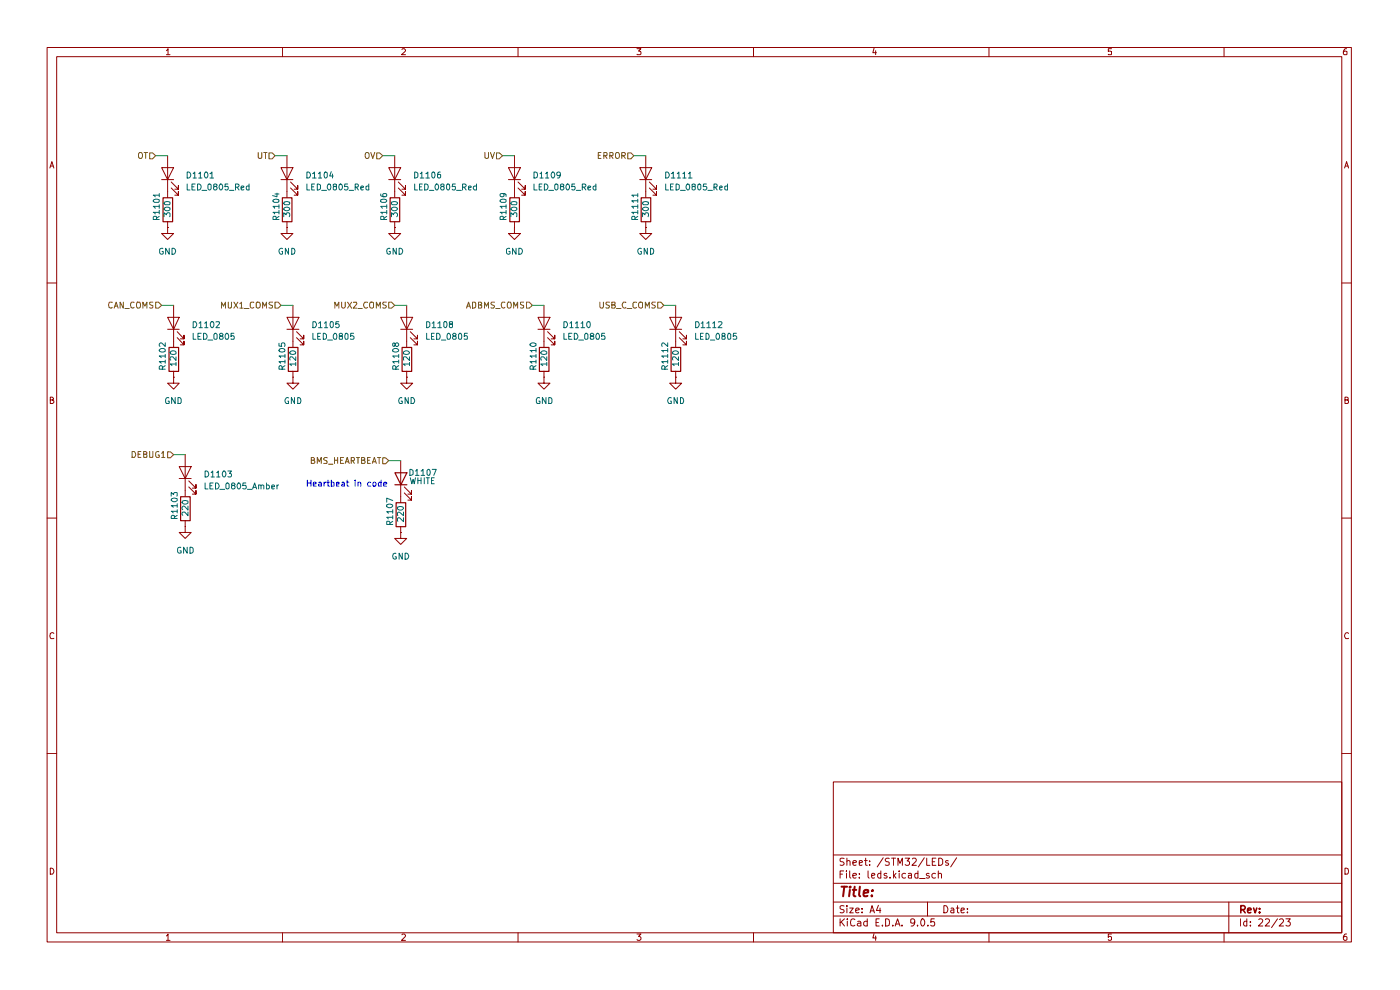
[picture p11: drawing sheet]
<svg xmlns="http://www.w3.org/2000/svg" width="297mm" height="210mm" viewBox="0 0 297 210" stroke-linecap="round" stroke-linejoin="round" font-family="sans-serif">
<g fill="none" stroke="#910000" stroke-width=".21">
<path d="M10 10.1h276.7v189.7h-276.7zM12 12h272.6v185.9h-272.6zM35.3 10.8l.3-.5v1.3M35.3 11.6h.8M59.9 10.1v1.9M85.3 10.5l.1-.2h.4l.2 .5-.8 .8h.8M109.9 10.1v1.9M135.1 10.3h.9l-.5 .5 .4 .1 .1 .5-.2 .2-.7-.1M159.9 10.1v1.9M185.4 10.2l-.2 1h.7M185.8 10.8v.8M209.8 10.1v1.9"/>
<path d="M235.8 10.3h-.7v.6h.7v.6h-.7M259.7 10.1v1.9M285.7 10.3l-.5 .1-.1 .3-.1 .7 .2 .2 .5-.1v-.6l-.5-.1-.2 .3M10.6 35.6l.4-1.3 .4 1.3M10.7 35.2h.6M285.2 35.6l.5-1.3 .4 1.3M285.4 35.2h.6M10 60h2M284.6 60h2.1M10.7 84.8h.5l.1-.3-.2-.3h-.4v1.4h.5l.2-.3v-.2l-.3-.3M285.3 84.8h.6l.1-.4-.7-.2v1.4h.5l.2-.1 .1-.4-.4-.3M10 109.9h2"/>
<path d="M284.6 109.9h2.1M11.4 134.4l-.2-.2-.5 .2-.1 .4 .2 .7 .6-.1M286.1 134.4a.58 .58 0 0 0-.8 .1 .58 .58 0 0 0 .1 .8l.1 .2 .6-.1M10 159.9h2M284.6 159.9h2.1M176.8 165.9h107.8v32h-107.8zM10.7 184.1a.71 .71 0 0 1 .7 .5 .71 .71 0 0 1-.2 .8h-.5zM35.3 198.5l.3-.4v1.4M35.3 199.5h.8M59.9 197.9v1.9M85.3 198.3l.1-.2h.4l.2 .4-.8 1h.8M109.9 197.9v1.9"/>
<path d="M135.1 198.1h.9l-.5 .5h.2l.3 .3v.3l-.3 .3h-.4l-.2-.2M159.9 197.9v1.9M176.8 194.3h107.8M176.8 191.3h107.8M176.8 187.4h107.8M176.8 181.4h107.8M178.2 194.9v1.5M178.2 185.4h.5M178.5 195.6l.7 .8M179 184.7h-.8v1.6M179.1 192.2a.64 .64 0 0 0-.9 .1v.4l.7 .3 .2 .4a.6 .6 0 0 1-.9 .1M179.1 182.1a.64 .64 0 0 0-.9 .1v.4l.7 .3 .2 .4a.6 .6 0 0 1-.9 .2"/>
<path d="M179.2 194.9l-1 .8M179.6 184.7v.2M179.6 185.3v1M179.7 192.1v.2M179.7 182.7v-.1a.36 .36 0 0 1 .6 .2v.8M179.7 182v1.6M179.7 192.6v1M179.7 194.9v.2M179.7 195.4v1M180.3 192.6h.7l-.7 1h.7M180.3 184.7v1.3l.2 .3M180.9 185.8l.8-.2-.1-.3h-.4l-.3 .1 .1 .8h.6"/>
<path d="M180.9 183l.8-.1-.1-.3-.4-.1-.3 .3 .1 .7h.6M181.4 195.1a.59 .59 0 0 0-.8-.1 .59 .59 0 0 0-.2 .7l.1 .6 .4 .1 .5-.1M181.5 193.1l.8-.1-.1-.3-.4-.1-.3 .3v.6l.3 .1 .4-.1M181.9 195.5h.6l.1 .9M182.3 186.1v.2M182.3 185.3v.1M182.3 183l.7-.1-.2-.4-.5 .1v.9h.6M182.6 195.7l-.5 .1-.2 .3 .2 .3 .5-.1M182.9 193.5v.1M182.9 192.7v.2M183.4 182.5h.6M183.6 182v1.5l.4 .1"/>
<path d="M184 195.5h-.6l-.2 .7a.52 .52 0 0 0 .8 .1M184 194.9v1.5M184.1 184.7v1.3l.3 .3M184.5 183.4v.2M184.5 182.6v.2M184.6 193.6l.4-1.5 .5 1.5M184.7 193.2h.7M184.9 185.8l.7-.2-.2-.3h-.3l-.2 .1v.6l.2 .3 .4-.1M185.4 198l-.2 1h.7M185.8 198.5v1M185.8 195.7h.6M186.4 192l-.5 1.1h1"/>
<path d="M186.5 194.9h-.7v1.5h.7M186.7 192.6v1M186.9 185.3h-.5l-.2 .2 .1 .6 .1 .2 .5-.1M186.9 184.7v1.6M187.2 196.3v.1M187.4 181.9l-1.3 2M187.9 194.9h.3a.89 .89 0 0 1 .3 1.4l-.6 .1zM188.1 185.3h-.3l-.3 .1 .1 .3 .6 .2-.1 .3h-.6M188.6 182.1l-.5-.1-.3 .4 .2 .3 .6 .3v.4a.64 .64 0 0 1-.8 .1M188.8 186.1v.2M189.1 182h.9M189.4 196.3v.1"/>
<path d="M189.6 182v1.6M189.6 184.7v1.6M189.7 185.7l.4 .6M189.9 196.4l.5-1.5 .5 1.5M190 196h.8M190.1 185.3l-.5 .5M190.5 183.6v-1.6l.4 1.1 .5-1.1v1.6M190.8 184.7v.2M190.8 185.3v1M191.3 196.3v.1M192 182h1l-.6 .6h.3l.3 .3v.4l-.3 .3-.7-.2M192.1 185.3a.52 .52 0 0 0-.8 .2l.2 .7h.6"/>
<path d="M192.7 185.3h.5l.2 .1v.9M193.4 185.6l-.7 .2v.4h.7M193.5 182.2l.2-.2h.4l.3 .5-.9 1.1h.9M194.1 195.6l-.4 .2-.5-.1 .1-.7 .4-.1 .3 .2a.92 .92 0 0 1-.7 1.3M194.6 196.3v.1M194.7 185.3h-.4l-.2 .2v.7h.6M194.7 184.7v1.6M195.1 186.4h1.2M195.5 195l.2-.1a.82 .82 0 0 1 .5 .8 .82 .82 0 0 1-.5 .7 1.1 1.1 0 0 1-.2-1.4zM196.1 181.9l-1.3 2M196.6 182v1.6h.7M196.8 191.3v3"/>
<path d="M196.8 196.3v.1M197.1 185.3h-.3l-.3 .1 .1 .3 .6 .2-.1 .3h-.6M197.8 182.8h.5M198.2 194.9h-.7l-.1 .8 .3-.2 .5 .1v.7l-.5 .1-.3-.1M198.5 185.3a.52 .52 0 0 0-.8 .2l.2 .7h.6M198.5 182h-.7v1.6h.7M199.1 185.4l.2-.1 .4 .1v.9M199.1 184.7v1.6M199.1 182h.5l.4 .4v.8l-.4 .4h-.5zM200.2 192.1a.77 .77 0 0 1 .9 .8 .77 .77 0 0 1-.9 .7zM201.2 182.6a.36 .36 0 0 0-.6 .2l.7 .5-.3 .3-.4-.1M201.8 192.7h.5l.1 .9"/>
<path d="M202.4 193h-.6l-.1 .3 .1 .3 .6-.1M202.9 192.6h.6M202.9 181.9l-1.2 2M203.1 192.1v1.4l.4 .1M203.9 193.1l.7-.1v-.3l-.6-.1-.1 .3v.6l.1 .1 .6-.1M205.2 193.5v.1M205.2 192.7v.2M209.8 197.9v1.9M235.8 198.1h-.7v.7l.2-.2 .5 .2-.1 .6-.4 .1-.2-.2M259.7 197.9v1.9M260.7 191.3v6.6M263.1 194.9v1.5"/>
<path d="M264.5 195.5l-.4-.1-.3 .3v.5l.3 .2 .4-.1M264.5 194.9v1.5M265.3 196.3v.1M265.3 195.5v.2M267 195.1l.2-.2h.3l.4 .4-.9 1.1h.9M268.5 195.1l.1-.2h.4l.3 .4-.9 1.1h.9M271 194.9l-1.3 1.9M271.4 195.1l.6-.2 .3 .4-.9 1.1h.9M272.8 194.9h.9l-.5 .6h.3l.2 .2v.5l-.2 .2-.7-.1M285.3 184.1l.7 .2 .1 .6-.3 .5h-.5zM285.7 198.1l-.5 .1-.1 .3-.1 .7 .2 .3 .5-.2v-.6l-.5-.1-.2 .3"/>
</g>
<path d="M263.2 193l.8-.1 .2-.3-.1-.3-.3-.2h-.6v1.5M263.7 193l.5 .6M264.7 193.1l.7-.1-.1-.3-.4-.1-.2 .3 .1 .6h.5M265.9 192.6l.4 1 .3-1M267.2 193.5v.1M267.2 192.7v.2" fill="none" stroke="#910000" stroke-width=".34"/>
<path d="M178.5 188.1h1.2M179.1 188.1l-.2 2M180.3 188.8l-.2 1.3M180.4 188.1l-.2 .1h.3l-.1-.1-.1 .2M180.9 188.8h.8M181.3 188.1l-.2 1.7v.2l.4 .1M182.4 188.1l-.2 1.7 .3 .3M183.3 189.4l.9-.1v-.5a.67 .67 0 0 0-.9 .2v1h.7M185 189.9v.2M185.1 188.8l.1 .1h-.2l.1-.1-.1 .2" fill="none" stroke="#910000" stroke-width=".42"/>
<path d="M133.2 32.4h.7l.6 .6-.6 .7h-.7z" fill="#fff"/>
<path d="M126.9 32.9h.4M127.5 32.3h-.6v1.3h.6M128.1 33l.7-.1v-.4l-.7-.2v1.3M128.4 33l.4 .6M129.4 33l.6-.1v-.4l-.6-.2v1.3M129.6 33l.4 .6M130.7 32.4l.4-.1 .3 .5-.1 .6-.2 .2-.4-.1-.1-.3zM131.9 33l.7-.1v-.5l-.7-.1v1.3M132.2 33l.5 .6M133.2 32.4h.7l.6 .6-.6 .7h-.7z" fill="none" stroke="#765500" stroke-width=".21"/>
<path d="M135.7 35.6h2.6l-1.3 2.5zM135.7 38.1h2.6M137 33v8.9M137.8 39.9l1.5 1.5v-.8v.8h-.8M137.8 38.6l1.5 1.5v-.7v.7h-.8M137 48.3v1.2h1.3l-1.3 1.3-1.3-1.3h1.3M137 48.3h.1M137 47v1.3" fill="none" stroke="#910000" stroke-width=".21"/>
<path d="M136 42h2v5h-2z" fill="none" stroke="#910000" stroke-width=".25"/>
<path d="M82.5 64.1h.6l.6 .7-.6 .6h-.6z" fill="#fff"/>
<path d="M71 65.4v-1.3l.5 .8 .4-.8v1.3M72.5 64.1v1l.2 .3h.3l.2-.3v-1M73.7 64.1l.9 1.3M74.6 64.1l-.9 1.3M75 64.2l.6-.1 .1 .3-.8 1h.8M75.9 65.4h1M78 64.2l-.6-.1a.66 .66 0 0 0-.3 .8 .66 .66 0 0 0 .8 .4l.1-.1M78.6 64.1h.5l.1 .2v.9l-.2 .2a.46 .46 0 0 1-.6-.5zM79.8 65.4v-1.3l.5 .8 .4-.8v1.3M82 64.1h-.7a.47 .47 0 0 0 0 .5 .47 .47 0 0 0 .5 .2l.2 .3-.3 .3-.5-.1M82.5 64.1h.6l.6 .7-.6 .6h-.6z" fill="none" stroke="#765500" stroke-width=".21"/>
<path d="M85.3 73.7h2v5.1h-2z" fill="none" stroke="#910000" stroke-width=".25"/>
<path d="M85 67.3h2.5l-1.2 2.5zM85 69.8h2.5M86.3 64.8v8.9M86.3 78.7v1.3M87 71.6l1.6 1.6v-.8v.8h-.8M87 70.4l1.6 1.5v-.8v.8h-.8M86.3 80v1.3h1.2l-1.2 1.2-1.3-1.2h1.3M86.3 80h.1" fill="none" stroke="#910000" stroke-width=".21"/>
<path d="M139.5 64.1h.7l.6 .7-.6 .6h-.7z" fill="#fff"/>
<path d="M127.3 64.1v1l.2 .3h.3l.2-.3v-1M129.3 64.1h-.6l-.2 .2 .3 .4 .4 .1v.5h-.7M129.8 64.7l.6-.1 .1-.4-.7-.1v1.3h.5l.3-.5-.4-.2M130.8 65.4h.9M132.8 64.2l-.6-.1a.66 .66 0 0 0-.2 .8 .66 .66 0 0 0 .8 .4v-.1M133 65.4h1M135 64.2l-.5-.1-.2 .2 .1 .9 .3 .2 .3-.2M135.6 64.3l.1-.2h.4l.2 .2v.9l-.2 .2-.4-.1a.74 .74 0 0 1-.1-1zM136.9 65.4v-1.3l.4 .8 .5-.8v1.3M139 64.1h-.6l-.1 .2 .2 .4 .5 .2v.2l-.2 .3-.5-.1M139.5 64.1h.7l.6 .7-.6 .6h-.7z" fill="none" stroke="#765500" stroke-width=".21"/>
<path d="M114.4 73.7h2.1v5.1h-2.1zM142.4 73.7h2v5.1h-2z" fill="none" stroke="#910000" stroke-width=".25"/>
<g fill="none" stroke="#910000" stroke-width=".21">
<path d="M114.1 67.3h2.6l-1.3 2.5zM114.1 69.8h2.6M115.4 64.8v8.9M115.4 78.7v1.3M116.2 71.6l1.5 1.6v-.8v.8h-.8M116.2 70.4l1.5 1.5v-.8v.8h-.8M142.1 67.3h2.5l-1.3 2.5zM142.1 69.8h2.5M143.3 64.8v8.9M143.3 78.7v1.3M144.1 71.6l1.5 1.6v-.8v.8h-.7M144.1 70.4l1.5 1.5v-.8v.8h-.7"/>
<path d="M115.4 80v1.3h1.3l-1.3 1.2-1.3-1.2h1.3M115.4 80h.1M143.3 80v1.3h1.3l-1.3 1.2-1.2-1.2h1.2M143.3 80h.1"/>
</g>
<path d="M111.7 64.1h.6l.6 .7-.6 .6h-.6z" fill="#fff"/>
<path d="M99 65.4l.4-1.3 .4 1.3M99.1 64.9h.6M100.2 64.1h.6l.1 .2v.7a.52 .52 0 0 1-.7 .4zM101.5 64.7h.4l.3-.3-.2-.3h-.5v1.3h.5l.2-.2v-.4l-.3-.1M102.8 65.4v-1.3l.4 .8 .4-.8v1.3M104.9 64.1h-.6l-.2 .2 .3 .4 .5 .2v.2l-.3 .3-.5-.1M105.2 65.4h.9M107.1 64.2l-.1-.1a.65 .65 0 0 0-.7 .5 .65 .65 0 0 0 .5 .8l.3-.2M107.8 64.1h.5l.2 .8a.46 .46 0 0 1-.6 .5 .95 .95 0 0 1-.1-1.3zM109 65.4v-1.3l.4 .8 .4-.8v1.3M111.1 64.1l-.7 .1v.3l.6 .3 .1 .4-.3 .2-.4-.1M111.7 64.1h.6l.6 .7-.6 .6h-.6z" fill="none" stroke="#765500" stroke-width=".21"/>
<path d="M108.2 42h2v5h-2z" fill="none" stroke="#910000" stroke-width=".25"/>
<path d="M107.9 35.6h2.5l-1.3 2.5zM107.9 38.1h2.5M109.1 33v8.9M109.9 39.9l1.5 1.5v-.8v.8h-.7M109.9 38.6l1.5 1.5v-.7v.7h-.7M109.1 48.3v1.2h1.3l-1.3 1.3-1.2-1.3h1.2M109.1 48.3h.1M109.1 47v1.3" fill="none" stroke="#910000" stroke-width=".21"/>
<path d="M105.3 32.4h.6l.7 .6-.7 .7h-.6z" fill="#fff"/>
<path d="M102.9 32.3v1.1l.2 .2 .4-.1 .1-.1v-1.1M104.1 32.3l.4 1.3 .4-1.3M105.3 32.4h.6l.7 .6-.7 .7h-.6z" fill="none" stroke="#765500" stroke-width=".21"/>
<path d="M83.7 48.3v1.2h1.3l-1.3 1.3-1.2-1.3h1.2M83.7 48.3h.1" fill="none" stroke="#910000" stroke-width=".21"/>
<path d="M79.9 32.4h.6l.7 .6-.7 .7h-.6z" fill="#fff"/>
<path d="M77.7 32.3a.46 .46 0 0 1 .6 .5v.4a.46 .46 0 0 1-.6 .4 .86 .86 0 0 1 0-1.3zM78.7 32.3l.4 1.3 .4-1.3M79.9 32.4h.6l.7 .6-.7 .7h-.6z" fill="none" stroke="#765500" stroke-width=".21"/>
<path d="M82.8 42h2v5h-2z" fill="none" stroke="#910000" stroke-width=".25"/>
<path d="M82.5 35.6h2.5l-1.3 2.5zM82.5 38.1h2.5M83.7 33v8.9M84.5 39.9l1.5 1.5v-.8v.8h-.7M84.5 38.6l1.5 1.5v-.7v.7h-.7M83.7 47v1.3" fill="none" stroke="#910000" stroke-width=".21"/>
<path d="M81.2 97.1h.6l.7 .6-.7 .7h-.6z" fill="#fff"/>
<g fill="none" stroke="#765500" stroke-width=".21">
<path d="M66 97.6h.5l.2-.3-.2-.3h-.5v1.3h.6l.2-.4-.3-.3M67.3 98.3v-1.3l.4 1 .5-1v1.3M69.4 97.1l-.5-.1-.2 .3 .1 .3a.47 .47 0 0 1 .5 .2 .47 .47 0 0 1 0 .5h-.6M69.7 98.5h.9M71 97v1.3M71 97.6h.6M71.6 97v1.3M72.2 97.6h.4M72.9 97h-.7v1.3h.7M73.2 98.3l.5-1.3 .4 1.3M73.3 98h.6M74.5 97.7l.7-.1v-.4l-.2-.2h-.5v1.3"/>
<path d="M74.8 97.7l.4 .6M75.6 97h.7M75.9 97v1.3M76.7 97.6h.6v-.5l-.6-.1v1.3h.6l.2-.4-.4-.3M78 97.6h.4M78.6 97h-.6v1.3h.6M79 98.3l.4-1.3 .4 1.3M79.1 98h.6M80.1 97h.7M80.4 97v1.3M81.2 97.1h.6l.7 .6-.7 .7h-.6z"/>
</g>
<path d="M62.1 80v1.3h1.3l-1.3 1.2-1.2-1.2h1.2M62.1 80h.1M85 97.7v8.9M85 112.9v1.3h1.3l-1.3 1.3-1.3-1.3h1.3M85 112.9h.1M85 111.7v1.2M85.8 104.6l1.5 1.5v-.8v.8h-.8M85.8 103.3l1.5 1.5v-.7v.7h-.8" fill="none" stroke="#910000" stroke-width=".21"/>
<path d="M83.8 100.3h2.5l-1.3 2.5zM83.8 102.8h2.5M84 106.6h2.1v5.1h-2.1z" fill="none" stroke="#910000" stroke-width=".25"/>
<path d="M57.1 32.4h.6l.6 .6-.6 .7h-.6z" fill="#fff"/>
<path d="M54.8 32.3v1.1l.2 .2 .5-.1v-.1v-1.1M56 32.3h.6M56.3 32.3v1.3M57.1 32.4h.6l.6 .6-.6 .7h-.6z" fill="none" stroke="#765500" stroke-width=".21"/>
<path d="M58.3 64.1h.7l.6 .7-.6 .6h-.7z" fill="#fff"/>
<path d="M47 65.4v-1.3l.4 .8 .4-.8v1.3M48.4 64.1v1.1l.2 .2h.3l.2-.3v-1M49.6 64.1l.9 1.3M50.5 64.1l-.9 1.3M50.9 64.4l.3-.3v1.3M50.9 65.4h.7M51.8 65.4h1M53.8 64.2l-.5-.1-.2 .2 .1 .9 .3 .2 .3-.2M54.4 64.3l.1-.2h.4a.77 .77 0 0 1 0 1.3l-.5-.2zM55.7 65.4v-1.3l.4 .8 .5-.8v1.3M57.8 64.1h-.6l-.1 .2 .2 .4 .4 .1v.5h-.6M58.3 64.1h.7l.6 .7-.6 .6h-.7z" fill="none" stroke="#765500" stroke-width=".21"/>
<g fill="none" stroke="#910000" stroke-width=".21">
<path d="M59.6 35.6h2.5l-1.2 2.5zM59.6 38.1h2.5M60.9 33v8.9M61.6 39.9l1.6 1.5v-.8v.8h-.8M61.6 38.6l1.6 1.5v-.7v.7h-.8M60.9 48.3v1.2h1.2l-1.2 1.3-1.3-1.3h1.3M60.9 48.3h.1M60.9 47v1.3M60.9 67.3h2.5l-1.3 2.5zM60.9 69.8h2.5M62.1 64.8v7.6M62.9 71.6l1.5 1.6v-.8v.8h-.7"/>
<path d="M62.9 70.4l1.5 1.5v-.8v.8h-.7"/>
</g>
<path d="M59.9 42h2v5h-2z" fill="none" stroke="#910000" stroke-width=".25"/>
<path d="M35.6 95.8h.6l.6 .6-.6 .7h-.6z" fill="#fff"/>
<path d="M28 95.8a.71 .71 0 0 1 .8 .4 .71 .71 0 0 1-.3 .8h-.5zM29.3 96.4h.4M29.9 95.8h-.6v1.2h.6M30.5 96.4h.5l.2-.4-.3-.2h-.4v1.2h.6l.1-.5-.3-.1M31.7 95.8l.1 1.2 .6-.1v-1.1M33.7 95.8h-.3l-.4 .3v.7l.3 .2 .5-.1v-.4h-.3M34.3 96.2l.3-.4v1.2M34.3 97h.7M35.6 95.8h.6l.6 .6-.6 .7h-.6z" fill="none" stroke="#765500" stroke-width=".21"/>
<path d="M35.9 73.7h2v5.1h-2zM61.2 73.7h2v5.1h-2zM38.3 105.4h2v5h-2z" fill="none" stroke="#910000" stroke-width=".25"/>
<g fill="none" stroke="#910000" stroke-width=".21">
<path d="M36.8 72.4v1.3M36.8 78.7v1.3M62.1 72.4v1.3M62.1 78.7v1.3M36.8 80v1.3h1.2l-1.2 1.2-1.2-1.2h1.2M36.8 80h.1M38 99h2.6l-1.3 2.5zM39.3 96.4v8.9M38 101.5h2.6M39.3 111.7v1.2h1.3l-1.3 1.3-1.3-1.3h1.3M39.3 111.7h.1M39.3 110.4v1.3"/>
<path d="M40 103.3l1.6 1.5v-.7v.7h-.8M40 102l1.6 1.5v-.7v.7h-.8"/>
</g>
<path d="M33 64.1h.6l.7 .7-.7 .6h-.6z" fill="#fff"/>
<path d="M23.8 64.2l-.5-.1a.74 .74 0 0 0 .2 1.3l.3-.2M24.2 65.4l.4-1.3 .5 1.3M24.3 64.9h.6M26.2 64.1v1.3l-.7-1.3v1.3M26.5 65.4h.9M28.4 64.2v-.1a.65 .65 0 0 0-.7 .5 .65 .65 0 0 0 .4 .8l.3-.2M29.1 64.1h.5l.2 .8a.46 .46 0 0 1-.6 .5 .95 .95 0 0 1-.1-1.3zM30.3 65.4v-1.3l.4 .8 .5-.8v1.3M32.4 64.1l-.7 .1v.3l.6 .3 .1 .4-.2 .2-.5-.1M33 64.1h.6l.7 .7-.7 .6h-.6z" fill="none" stroke="#765500" stroke-width=".21"/>
<path d="M31.7 32.4h.6l.7 .6-.7 .7h-.6z" fill="#fff"/>
<path d="M29.5 32.5l.1-.2a.46 .46 0 0 1 .6 .5v.4a.46 .46 0 0 1-.6 .4 .9 .9 0 0 1-.1-1.1zM30.6 32.3h.7M30.9 32.3v1.3M31.7 32.4h.6l.7 .6-.7 .7h-.6z" fill="none" stroke="#765500" stroke-width=".21"/>
<path d="M34.6 42h2v5h-2z" fill="none" stroke="#910000" stroke-width=".25"/>
<g fill="none" stroke="#910000" stroke-width=".21">
<path d="M34.3 35.6h2.5l-1.2 2.5zM34.3 38.1h2.5M35.6 33v8.9M36.3 39.9l1.5 1.5v-.8v.8h-.7M36.3 38.6l1.5 1.5v-.7v.7h-.7M35.6 48.3v1.2h1.2l-1.2 1.3-1.3-1.3h1.3M35.6 48.3h.1M35.6 47v1.3M35.6 67.3h2.4l-1.2 2.5zM35.6 69.8h2.4M36.8 64.8v7.6M37.6 71.6l1.4 1.6v-.8v.8h-.7"/>
<path d="M37.6 70.4l1.4 1.5v-.8v.8h-.7"/>
</g>
<path d="M33 33h2.6M58.3 33h2.6M81.2 33h2.5M106.6 33h2.5M134.5 33h2.5M34.3 64.8h2.5M59.6 64.8h2.5M83.7 64.8h2.6M112.9 64.8h2.5M140.8 64.8h2.5M36.8 96.4h2.5M82.5 97.7h2.5" fill="none" stroke="#090" stroke-width=".21"/>
<g fill="none" stroke="#0000ca" stroke-width=".21">
<path d="M65.2 101.9v1.2M65.2 102.4h.8M66 101.9v1.2M66.5 102.7l.6-.1v-.2l-.5-.1-.1 .1v.7h.6M67.6 102.4l.4-.1 .2 .1v.7h-.6v-.4l.6-.1M68.7 102.3v.8M69.2 102.3l-.5 .2M69.3 102.3h.5M69.6 101.9v1.2h.2M70.3 101.9v1.2h.5l.1-.7-.3-.1-.3 .1M71.4 102.7l.6-.1-.2-.3-.4 .1v.6l.1 .1h.4M72.6 102.4l.3-.1 .2 .1v.7h-.5v-.4l.5-.1"/>
<path d="M73.5 102.3h.5M73.7 101.9v1.1v.1h.3M75.4 101.9v.1M75.4 102.3v.8M75.9 102.4l.2-.1 .4 .1v.7M75.9 102.3v.8M78.7 102.4l-.5-.1-.2 .2 .1 .6h.6M79.1 102.5l.2-.2 .4 .1v.7l-.5-.1zM80.9 101.9v1.2h-.6v-.7h.6M81.4 102.7l.6-.1v-.2l-.4-.1-.2 .1v.7h.6"/>
</g>
<g fill="none" stroke="#006665" stroke-width=".21">
<path d="M39.7 39v1.3h.6M39.7 36.5a.65 .65 0 0 1 .8 .6 .65 .65 0 0 1-.8 .7zM40.7 39.6h.4M41 36.8l.3-.3v1.3M41 37.8h.7M41.4 39h-.7v1.3h.7M41.9 39a.65 .65 0 0 1 .8 .7 .65 .65 0 0 1-.8 .6zM42.2 36.8l.3-.3v1.3M42.2 37.8h.6M43.5 36.6a.61 .61 0 0 1 .7 .4 .61 .61 0 0 1-.3 .7 .6 .6 0 0 1-.6-.4 .6 .6 0 0 1 .2-.7zM44.2 39.1l.3-.1 .3 .3v.7l-.3 .3-.4-.3zM44.5 36.8l.5-.3v1.3"/>
<path d="M44.5 37.8h.8M45.6 39.5h-.2v-.4h.6v.4h-.4l-.3 .3v.2l.3 .3h.2l.3-.3v-.2l-.3-.3M46.7 39.1a.61 .61 0 0 1 .6 .4 .61 .61 0 0 1-.2 .7 .6 .6 0 0 1-.7-.4 .6 .6 0 0 1 .3-.7zM48.3 39h-.5v.6l.5-.1v.7l-.4 .1-.1-.2M50 39.7h.5l.2-.2-.1-.4-.6-.1v1.3M50.3 39.7l.4 .6M51.1 39.9l.6-.2v-.2h-.4l-.2 .1v.5l.2 .2 .4-.1M52.8 39.5h-.3l-.3 .2 .1 .5h.5M52.8 39v1.3M65.1 39v1.3h.6M65.1 36.5a.65 .65 0 0 1 .8 .6 .65 .65 0 0 1-.8 .7zM66.1 39.6h.4"/>
<path d="M66.3 36.8l.4-.3v1.3M66.3 37.8h.8M66.7 39h-.6v1.3h.6M67.3 39l.7 .3v.7l-.4 .3h-.3zM67.6 36.8l.3-.3v1.3M67.6 37.8h.6M68.8 36.6l.4-.1 .2 .2v.8l-.2 .3-.4-.2zM69.6 39.1h.4a.75 .75 0 0 1-.2 1.2 .81 .81 0 0 1-.2-1.2zM70.3 36.4l-.4 .9h.8M70.5 36.9v.9M71 39.5h-.3v-.4h.7l-.1 .4-.6 .2v.4l.3 .2 .4-.2v-.4l-.3-.2M72 39.1a.56 .56 0 0 1 .7 .2 .56 .56 0 0 1-.1 .7l-.3 .3a.77 .77 0 0 1-.3-1.2z"/>
<path d="M73.7 39h-.5l-.1 .6 .6-.1 .1 .2v.3l-.2 .3h-.4l-.1-.2M75.4 39.7l.5-.1v-.5l-.5-.1v1.3M75.6 39.7l.4 .6M76.5 39.9l.6-.2-.1-.2-.5 .1v.5l.2 .2 .3-.1M78.2 39.5h-.6v.6l.3 .2 .3-.1M78.2 39v1.3M88 39v1.3h.6M88 36.5h.2l.4 .3v.6l-.4 .4h-.2zM89 39.6h.4M89.2 36.8l.3-.3v1.3M89.2 37.8h.7M89.6 39h-.6v1.3h.6"/>
<path d="M90.1 39a.65 .65 0 0 1 .8 .7 .65 .65 0 0 1-.8 .6zM90.3 36.8l.5-.3v1.3M90.3 37.8h.8M91.7 36.6l.3-.1a.78 .78 0 0 1-.1 1.3l-.3-.3zM92.5 39.1a.61 .61 0 0 1 .6 .4 .61 .61 0 0 1-.2 .7 .6 .6 0 0 1-.7-.4 .6 .6 0 0 1 .3-.7zM93.4 36.5l-.4 .1-.2 .9 .2 .3 .5-.2-.1-.6h-.5l-.1 .3M93.7 39.5l-.2-.2 .1-.2h.5v.4h-.4l-.2 .3v.2l.2 .3h.3l.2-.3v-.2l-.2-.3M94.8 39.1l.4-.1a.78 .78 0 0 1-.2 1.3l-.3-.3zM96.6 39h-.6l-.1 .6 .6-.1 .1 .6-.2 .2h-.3l-.2-.2M98.1 39.7h.5l.3-.2-.1-.4-.7-.1v1.3M98.5 39.7l.4 .6M99.4 39.9l.6-.2-.2-.2h-.4v.7h.5"/>
<path d="M101.1 39.5h-.4l-.3 .2v.3l.3 .3 .4-.1M101.1 39v1.3M113.3 39v1.3h.7M113.3 36.5a.65 .65 0 0 1 .8 .6 .65 .65 0 0 1-.8 .7zM114.4 39.6h.4M114.6 36.8l.3-.3v1.3M114.6 37.8h.6M115 39h-.6v1.3h.6M115.5 39a.65 .65 0 0 1 .7 .7 .65 .65 0 0 1-.7 .6zM115.7 36.8l.4-.3v1.3M115.7 37.8h.7M117.1 36.6a.61 .61 0 0 1 .6 .4 .61 .61 0 0 1-.2 .7 .6 .6 0 0 1-.6-.4 .6 .6 0 0 1 .2-.7z"/>
<path d="M117.8 39.1l.3-.1 .3 .3v.7l-.3 .3-.4-.3zM118.9 37l-.1 .3h-.5l-.2-.3 .1-.4h.6a.93 .93 0 0 1-.3 1.2h-.2M119.1 39.5h-.1v-.4h.5l.1 .2-.1 .2h-.4l-.2 .3v.2l.2 .3h.3l.2-.3v-.2l-.2-.3M120.2 39.1a.61 .61 0 0 1 .7 .4 .61 .61 0 0 1-.3 .7 .6 .6 0 0 1-.6-.4 .6 .6 0 0 1 .2-.7zM121.9 39h-.6v.6l.6-.1v.7l-.4 .1-.2-.2M123.5 39.7h.5l.3-.2-.1-.4-.7-.1v1.3M123.9 39.7l.4 .6M124.7 39.9l.6-.2v-.2h-.4l-.2 .1v.5l.2 .2 .4-.1M126.4 39.5h-.3l-.3 .2v.3l.3 .3 .3-.1M126.4 39v1.3M141.2 39v1.3h.6M141.2 36.5a.65 .65 0 0 1 .8 .6 .65 .65 0 0 1-.8 .7z"/>
<path d="M142.2 39.6h.5M142.4 36.8l.4-.3v1.3M142.4 37.8h.8M142.8 39h-.6v1.3h.6M143.4 39l.7 .3v.7l-.4 .3h-.3zM143.7 36.8l.3-.3v1.3M143.7 37.8h.7M144.9 36.8l.3-.3v1.3M144.9 37.8h.6M145.7 39.1h.4a.75 .75 0 0 1-.2 1.2 .81 .81 0 0 1-.2-1.2zM146 36.8h.2l.2-.3v1.3M146 37.8h.8"/>
<path d="M147.1 39.5h-.3v-.4h.7l-.1 .4-.6 .2v.4l.3 .2 .4-.2v-.4l-.3-.2M148.1 39.1l.3-.1 .3 .3v.7l-.3 .3a.77 .77 0 0 1-.3-1.2zM149.9 39h-.6l-.1 .6 .6-.1 .1 .2v.3l-.2 .3h-.3l-.2-.2M151.5 39.7l.6-.1v-.5l-.6-.1v1.3M151.7 39.7l.4 .6M152.7 39.9l.5-.2-.1-.2-.4 .1v.5l.1 .2 .4-.1M154.3 39.5h-.5v.6l.2 .2 .3-.1M154.3 39v1.3M32.7 42.3h1l.1 .5-.2 .1h-.8l-.3-.2zM33.2 46.6v-.6l-.5-.1-.2 .2v.5h1.3M33.8 45h-1.3l.4 .4M33.8 43.8h-1.3l.4 .4"/>
<path d="M33.8 41.4h-1.3l.4 .3M33.8 45.9l-.6 .4M33.8 41.1v.6M33.8 43.4v.8M33.8 44.6v.8M34.5 52.7a.46 .46 0 0 0-.6 .2v.7l.1 .2 .4 .1 .2-.1v-.5h-.2M34.8 46v-.9l.5 .5 .3-.5h.3l.2 .2-.1 .7M34.8 43l.2-.2h.6l.5 .1v.4l-.2 .1h-.8zM34.9 44.1l.7-.2 .5 .2v.3a.75 .75 0 0 1-1.3-.1zM35.9 52.7v1.2l-.8-1.2v1.2M36.5 52.7a.65 .65 0 0 1 .8 .6 .65 .65 0 0 1-.8 .6zM42.8 40.4h1.1"/>
<path d="M48.7 40.4h.9M58.1 42.3h1l.1 .4-.3 .2h-.7l-.3-.2zM58.3 41.1h.9M58.6 46.6l-.1-.7h-.4l-.2 .2v.5h1.3M58.8 41v.7l-1-.2M59.2 45h-1.3l.4 .2v.2M59.2 43.8h-1.3l.4 .4M59.2 45.9l-.6 .4M59.2 43.4v.8M59.2 44.6v.8M59.9 52.7a.58 .58 0 0 0-.7 .6 .58 .58 0 0 0 .7 .5v-.5h-.1M60.2 46v-.9l.5 .5 .1-.4h.6v.8"/>
<path d="M60.3 44.1a.61 .61 0 0 1 .7-.2 .61 .61 0 0 1 .4 .6 .61 .61 0 0 1-.7 .3 .61 .61 0 0 1-.4-.7zM60.3 42.8h1.1l.1 .4-.3 .2h-.7l-.3-.2zM61.2 52.7v1.2l-.7-1.2v1.2M61.9 52.7a.64 .64 0 0 1 .7 .6 .64 .64 0 0 1-.7 .6zM68.2 40.4h1.1M74.1 40.4h.9M80.8 41.1l.1 .5 .9 .1 .2-.2-.1-.4h-.5l-.2 .1v.3l.2 .2M80.9 42.3h1l.1 .4-.2 .2h-.8l-.2-.1zM81.4 46.6v-.5l-.1-.2-.5 .1v.6h1.2M82 45h-1.2l.3 .4M82 43.8h-1.2l.3 .4M82 45.9l-.6 .4"/>
<path d="M82 43.4v.8M82 44.6v.8M82.7 52.7a.61 .61 0 0 0-.7 .3 .61 .61 0 0 0 .1 .8l.4 .1 .2-.1 .1-.5h-.3M83.1 46v-.9l.4 .5 .2-.5h.4l.2 .3-.1 .6M83.1 44.1a.76 .76 0 0 1 1.2 .3 .67 .67 0 0 1-.7 .3 .67 .67 0 0 1-.5-.6zM83.1 42.9a.82 .82 0 0 1 1.2 .3l-.2 .2h-.8l-.2-.1zM84.1 52.7v1.2l-.7-1.2v1.2M84.7 52.7a.65 .65 0 0 1 .7 .6 .65 .65 0 0 1-.7 .6zM91.1 40.4h.9M96.9 40.4h1M106.1 42.5l.2-.2 .6-.1 .5 .2v.4l-.2 .1h-.9zM106.7 41.1l.2 .1-.1 .5h-.6l-.1-.5 .2-.1h.8l.3 .1v.5"/>
<path d="M106.8 46.6l-.1-.7h-.4l-.2 .2v.5h1.3M107.4 45h-1.3l.4 .4M107.4 43.8h-1.3l.4 .4M107.4 45.9l-.6 .4M107.4 43.4v.8M107.4 44.6v.8M108.1 52.7a.46 .46 0 0 0-.7 .2v.7l.2 .2 .3 .1 .3-.1v-.5h-.3M108.4 46v-.9l.5 .5 .2-.5h.4l.1 .2v.7M108.4 43l.1-.2h.7l.4 .1v.4l-.1 .1h-.9zM108.5 44.1l.7-.2 .4 .2v.3a.75 .75 0 0 1-1.2-.1zM109.5 52.7v1.2l-.8-1.2v1.2M110.1 52.7a.65 .65 0 0 1 .7 .6 .65 .65 0 0 1-.7 .6z"/>
<path d="M116.4 40.4h1M122.3 40.4h.9M134.7 46.6l-.1-.7h-.4l-.2 .2v.5h1.3M135.3 45h-1.3l.4 .2v.2M135.3 43.8h-1.3l.4 .4M135.3 42.6h-1.3l.4 .3M135.3 41.4h-1.3l.4 .3M135.3 45.9l-.6 .4M135.3 41.1v.6M135.3 42.2v.7M135.3 43.4v.8M135.3 44.6v.8"/>
<path d="M136.1 52.7a.58 .58 0 0 0-.8 .6 .58 .58 0 0 0 .8 .5v-.5h-.2M136.3 46v-.9l.5 .5 .1-.4h.6v.8M136.4 44.1a.61 .61 0 0 1 .7-.2 .61 .61 0 0 1 .4 .6 .61 .61 0 0 1-.7 .3 .61 .61 0 0 1-.4-.7zM136.4 42.8h1.1l.1 .4-.3 .2h-.7l-.3-.2zM137.3 52.7v1.2l-.6-1.2v1.2M138 52.7a.64 .64 0 0 1 .7 .6 .64 .64 0 0 1-.7 .6zM144.4 40.4h1M150.2 40.4h.9M33.8 74.3a.67 .67 0 0 1 .7-.4 .67 .67 0 0 1 .6 .6 .82 .82 0 0 1-1.3-.2zM34.5 78.3v-.6l-.5-.1-.2 .2v.5h1.3M35.1 76.7h-1.3l.4 .3M35.1 75.5h-1.3l.4 .4"/>
<path d="M35.1 72.7v.8l-.9-.8-.4 .3v.3l.2 .2M35.1 77.6l-.6 .4M35.1 75.2v.7M35.1 76.4v.6M36.1 74.8a.67 .67 0 0 1 .7-.4 .67 .67 0 0 1 .5 .6 .82 .82 0 0 1-1.2-.2zM37.3 77.2h-1.2l.4 .4M37.3 75.7v.8l-.6-.8-.5 .1-.1 .4 .1 .2M37.3 76.9v.7M41 70.7v1.3h.6M41 68.2h.5a.72 .72 0 0 1 .2 .9 .72 .72 0 0 1-.7 .4zM42 71.4h.4M42.2 68.6l.4-.4v1.3"/>
<path d="M42.2 69.5h.7M42.7 70.7h-.7v1.3h.7M43.2 70.7a.71 .71 0 0 1 .7 .4 .71 .71 0 0 1-.2 .9h-.5zM43.4 68.6l.4-.4v1.3M43.4 69.5h.7M44.1 72.1h1M44.8 68.2h.4a.82 .82 0 0 1-.2 1.3 .89 .89 0 0 1-.2-1.3zM45.6 70.7l.5 .3v.8l-.2 .2h-.3l-.2-.2v-.8zM45.8 68.3l.7-.1 .1 .2-.1 .3-.7 .8h.8M46.8 71.3l-.2-.3 .2-.3h.3l.2 .3-.2 .3-.4 .1v.6h.5l.1-.2v-.3l-.2-.2M47.9 70.8l.2-.1a.76 .76 0 0 1 .2 1.3h-.4l-.1-.2v-.6zM49.6 70.7h-.6v.7l.2-.2 .4 .1 .1 .5-.1 .2-.6-.1"/>
<path d="M59.2 72.8v.6l.6 .1-.1-.6 .2-.2 .5 .1v.7M59.3 74.1a.61 .61 0 0 1 .7-.2 .61 .61 0 0 1 .4 .6l-.5 .2-.6-.1zM59.9 78.3v-.5l-.3-.2h-.3l-.1 .7h1.3M60.5 76.7h-1.3l.3 .3M60.5 75.5h-1.3l.3 .4M60.5 77.6l-.6 .4M60.5 75.2v.7M60.5 76.4v.6M61.6 74.6a.61 .61 0 0 1 .7-.2 .61 .61 0 0 1 .4 .6l-.5 .2-.6-.1zM62.7 77.2h-1.2l.3 .4M62.7 75.7v.8l-.7-.8h-.4v.7M62.7 76.9v.7"/>
<path d="M66.4 70.7v1.3h.6M66.4 68.2h.5a.72 .72 0 0 1 .2 .9 .72 .72 0 0 1-.7 .4zM67.4 71.4h.4M67.6 68.6l.4-.4v1.3M67.6 69.5h.7M68 70.7h-.6v1.3h.6M68.6 70.7h.2l.5 .3v.7l-.3 .3h-.4zM68.8 68.6l.4-.4v1.3M68.8 69.5h.7M69.5 72.1h1M70.1 68.3l.4-.1 .2 .2v.9l-.3 .2-.3-.2zM71 70.7a.76 .76 0 0 1 .3 1.3h-.3a.8 .8 0 0 1 0-1.3z"/>
<path d="M71.9 68.2h-.6l-.1 .6 .2-.1h.3l.3 .2v.4l-.3 .2h-.3l-.2-.2M72.2 71.3l-.2-.2v-.2l.4-.2 .2 .2v.2l-.6 .3 .1 .6 .5-.1v-.5l-.2-.1M73.4 70.7l.4 .3v.8l-.1 .2h-.4l-.1-.5v-.6zM75 70.7h-.6l-.1 .7 .2-.2h.3l.3 .3v.3l-.2 .2-.6-.1M83.3 74.2a.75 .75 0 0 1 1.3 .1 .75 .75 0 0 1-1.3 0zM83.8 73l.3-.3h.2l.3 .3v.2l-.3 .3h-.2l-.3-.3-.1-.4-.1-.1-.3 .2 .1 .5 .2 .1 .2-.3M84 78.3v-.5l-.3-.2-.4 .1v.6h1.3M84.6 76.7h-1.3l.4 .3M84.6 75.5h-1.3l.4 .4M84.6 77.6l-.6 .4M84.6 75.2v.7M84.6 76.4v.6"/>
<path d="M85.6 74.7a.75 .75 0 0 1 1.3 .1 .75 .75 0 0 1-1.3 0zM86.9 77.2h-1.3l.3 .4M86.9 75.7v.8l-.8-.8-.5 .1 .1 .6M86.9 76.9v.7M90.5 70.7v1.3h.6M90.5 68.2h.4l.3 .3v.7l-.4 .3h-.3zM91.5 71.4h.4M91.7 68.6l.3-.4v1.3M91.7 69.5h.8M92.1 70.7h-.6v1.3h.6M92.6 70.7a.71 .71 0 0 1 .8 .4 .71 .71 0 0 1-.3 .9h-.5zM92.9 68.6l.4-.4v1.3"/>
<path d="M92.9 69.5h.7M93.6 72.1h1M94.1 68.4l.2-.2h.4a.82 .82 0 0 1-.3 1.3l-.3-.2zM94.9 70.9l.3-.2a.75 .75 0 0 1 .1 1.3l-.4-.1zM95.6 68.7h-.3v-.4l.6-.1 .1 .5-.7 .1v.5l.3 .2 .4-.2v-.5l-.2-.1M96.3 71.3l-.3-.3 .3-.3h.2l.3 .3-.3 .3-.4 .1-.1 .4 .2 .2h.4l.2-.2v-.3l-.3-.2M97.5 70.7a.82 .82 0 0 1 .3 1.3h-.3l-.2-.2v-.8zM99.1 70.7h-.5l-.1 .7 .1-.2h.4l.1 .2v.5h-.6M112.5 72.9h.1a.87 .87 0 0 1 1.1 0v.4a.76 .76 0 0 1-1.3-.2zM113.1 78.3v-.6l-.4-.1-.3 .2v.5h1.3M113.7 76.7h-1.3l.5 .3M113.7 75.5h-1.3l.5 .4"/>
<path d="M113.7 74.3h-1.3l.5 .4M113.7 77.6l-.6 .4M113.7 73.9v.8M113.7 75.2v.7M113.7 76.4v.6M115 74.5a.64 .64 0 0 1 1 .5 .82 .82 0 0 1-1.3-.2zM116 77.2h-1.3l.4 .4M116 75.7v.8l-.7-.8-.5 .1-.1 .4 .2 .2M116 76.9v.7M119.6 70.7v1.3h.6M119.6 68.2h.5a.72 .72 0 0 1 .3 .9 .72 .72 0 0 1-.8 .4zM120.6 71.4h.5"/>
<path d="M120.9 68.6l.3-.4v1.3M120.9 69.5h.7M121.3 70.7h-.7v1.3h.7M121.8 70.7a.71 .71 0 0 1 .8 .4 .71 .71 0 0 1-.3 .9h-.5zM122.1 68.6l.3-.4v1.3M122.1 69.5h.7M122.8 72.1h1M123.3 68.6l.3-.4v1.3M123.3 69.5h.7M124.3 70.7l.4 .3v.8l-.2 .2h-.3l-.2-.2v-.8zM124.5 68.4l.2-.2h.4a.82 .82 0 0 1-.3 1.3 .85 .85 0 0 1-.3-1.1zM125.5 71.3l-.3-.3 .3-.3h.2l.3 .3-.3 .3-.4 .1v.6h.5l.2-.2v-.3l-.3-.2"/>
<path d="M126.6 70.8l.1-.1a.76 .76 0 0 1 .3 1.3h-.4l-.1-.2-.1-.6zM128.3 70.7h-.6l-.1 .7 .2-.2 .5 .1v.7l-.7-.1M141.1 78.3v-.5l-.3-.2h-.3l-.1 .7h1.2M141.6 76.7h-1.2l.3 .3M141.6 75.5h-1.2l.3 .4M141.6 74.3h-1.2l.3 .4M141.6 72.7v.8l-.9-.8-.3 .3 .1 .5M141.6 77.6l-.5 .4M141.6 73.9v.8M141.6 75.2v.7M141.6 76.4v.6M142.7 74.6a.61 .61 0 0 1 .8-.2 .61 .61 0 0 1 .3 .6l-.4 .2-.7-.1z"/>
<path d="M143.9 77.2h-1.2l.3 .4M143.9 75.7v.8l-.7-.8h-.5v.7M143.9 76.9v.7M147.6 70.7v1.3h.6M147.6 68.2h.5a.72 .72 0 0 1 .2 .9 .72 .72 0 0 1-.7 .4zM148.6 71.4h.4M148.8 68.6l.3-.4v1.3M148.8 69.5h.7M149.2 70.7h-.6v1.3h.6M149.8 70.7a.71 .71 0 0 1 .6 .5 .71 .71 0 0 1-.2 .8h-.4zM149.9 68.6l.5-.4v1.3M149.9 69.5h.8"/>
<path d="M150.7 72.1h.9M151.2 68.6l.4-.4v1.3M151.2 69.5h.7M152.1 70.8l.1-.1a.76 .76 0 0 1 .3 1.3h-.4l-.1-.2-.1-.6zM152.4 68.3l.6-.1 .2 .4-.9 .9h.9M153.3 71.3l-.1-.4 .1-.2 .5 .1v.4l-.6 .2v.6h.6v-.5l-.2-.2M154.6 70.7l.4 .3v.8l-.1 .2h-.4l-.2-.5 .1-.6zM156.2 70.7h-.6l-.1 .7 .2-.2h.3l.3 .3v.3l-.2 .2-.6-.1M35.8 84.4h-.5l-.2 .3v.6l.2 .3 .6-.1v-.4h-.3M37.2 84.3v1.3l-.8-1.3v1.3M37.8 84.3h.3l.3 .4v.6l-.1 .3h-.5zM43.5 99.9a.65 .65 0 0 1 .8 .6 .65 .65 0 0 1-.8 .7z"/>
<path d="M47.3 100a.6 .6 0 0 1 .7 .5 .6 .6 0 0 1-.5 .7l-.3-.5zM48.3 99.9h.8l-.4 .5 .3 .1v.6h-.7M61.2 84.4a.66 .66 0 0 0-.7 .4 .66 .66 0 0 0 .2 .8h.5v-.5h-.2M62.5 84.3v1.3l-.7-1.3v1.3M63.2 84.3a.71 .71 0 0 1 .6 .5 .71 .71 0 0 1-.2 .8h-.4zM85.3 84.4a.65 .65 0 0 0-.7 .4 .65 .65 0 0 0 .2 .8l.5-.1v-.4h-.2M86.6 84.3v1.3l-.7-1.3v1.3M87 99.6l.5 .1 .1 .2v.7l-.4 .2h-.2zM87.2 84.3a.71 .71 0 0 1 .7 .5 .71 .71 0 0 1-.2 .8h-.5zM88.1 99.9l.4-.3v1.2M89.3 99.9l.4-.3v1.2M90.8 99.6a.75 .75 0 0 1 .2 1.2l-.4-.2v-.8z"/>
<path d="M91.7 99.6h.8l-.5 1.2M114.5 84.4l-.4-.1-.3 .4v.6l.2 .3 .6-.1v-.4h-.3M115.8 84.3v1.3l-.7-1.3v1.3M116.4 84.3a.52 .52 0 0 1 .7 .4v.6l-.2 .3h-.5zM142.4 84.4a.66 .66 0 0 0-.7 .4 .66 .66 0 0 0 .2 .8h.5v-.5h-.2M143.7 84.3v1.3l-.7-1.3v1.3M144.4 84.3a.71 .71 0 0 1 .6 .5 .71 .71 0 0 1-.2 .8h-.4zM36.3 105.2v-.7l.5 .4 .2-.4h.5v.7M36.4 105.8l.4-.1h.7l.1 .5a.75 .75 0 0 1-1.3-.2zM37 110v-.6h-.6l-.1 .6h1.3M37.6 108.5h-1.3l.4 .3M37.6 107.3h-1.3l.4 .3"/>
<path d="M37.6 109.3l-.6 .4M37.6 106.8v.8M37.6 108.1v.7M38.4 116.2h-.6l-.1 .2v.6l.1 .3h.6v-.5h-.2M38.7 106.3l.4-.1 .7 .1 .1 .4a.75 .75 0 0 1-1.3-.2zM39.7 116.1v1.2l-.8-1.2v1.2M39.9 108.6v.8l-.7-.8h-.4l-.2 .2v.3l.2 .2M39.9 107.4v.8l-.9-.8-.4 .2v.3l.2 .2M40.3 116.1a.52 .52 0 0 1 .7 .3v.6a.52 .52 0 0 1-.7 .3zM43.5 102.4v1.3h.6M44.5 103h.5M44.8 100.2l.3-.3v1.3"/>
<path d="M44.8 101.2h.7M45.2 102.4h-.7v1.3h.7M45.7 102.4a.65 .65 0 0 1 .8 .7 .65 .65 0 0 1-.8 .6zM46 100.2l.3-.3v1.3M46 101.2h.7M46.7 103.8h1M48.2 102.4l.4 .3v.8l-.3 .2-.4-.2v-.8zM49.4 103l-.3-.2 .1-.3 .4-.1 .3 .4-.7 .2-.1 .2v.3l.3 .2h.2l.3-.2v-.3l-.3-.2M50.5 102.5a.6 .6 0 0 1 .6 .5 .6 .6 0 0 1-.5 .7l-.3-.5zM52.2 102.4h-.6l-.1 .6h.7a.48 .48 0 0 1 0 .6 .48 .48 0 0 1-.7 0M52.5 103.8h.9M53.6 103.7l.4-1.3 .4 1.3"/>
<path d="M53.7 103.4h.6M54.9 103l.3-.1 .2 .1v.7M54.9 102.9v.8M55.4 103l.1-.1 .5 .1v.7M56.6 103l.3-.1 .2 .2v.5h-.5M56.6 102.4v1.3M57.7 103.3l.6-.1-.2-.3-.4 .1v.6h.5M58.8 102.9v.8M59.1 102.9l-.3 .2M82 107.1a.82 .82 0 0 1 1.3 .3 .67 .67 0 0 1-.7 .3 .67 .67 0 0 1-.6-.6zM82.7 111.3l-.2-.7-.5 .1v.6h1.3M83.3 109.7h-1.3l.4 .4"/>
<path d="M83.3 108.5h-1.3l.4 .4M83.3 106.2l-1.3-.5v.8M83.3 110.6l-.6 .4M83.3 108.1v.8M83.3 109.4v.7M84 117.4l-.1-.1a.64 .64 0 0 0-.6 .6 .64 .64 0 0 0 .5 .7l.3-.1v-.4h-.3M84.3 107.6a.82 .82 0 0 1 1.3 .3 .67 .67 0 0 1-.7 .3 .67 .67 0 0 1-.6-.6zM85.3 117.3v1.3l-.6-1.3v1.3M85.6 109.8v.9l-.9-.9-.4 .2 .1 .6M85.6 108.6v.8l-.9-.8-.4 .2 .1 .6M85.9 117.3a.65 .65 0 0 1 .8 .7 .65 .65 0 0 1-.8 .6zM87 101.3l.4 1.3 .2-.9 .3 .9 .2-1.3"/>
<path d="M88.1 100.8h.8M88.6 101.3v1.3M88.6 101.9h.7M89.3 101.3v1.3M89.3 100.8h.8M90 101.3v1.3M90.4 101.3h.7M90.8 101.3v1.3M91.5 101.9h.4M92.1 101.3h-.6v1.3h.6"/>
</g>
</svg>
